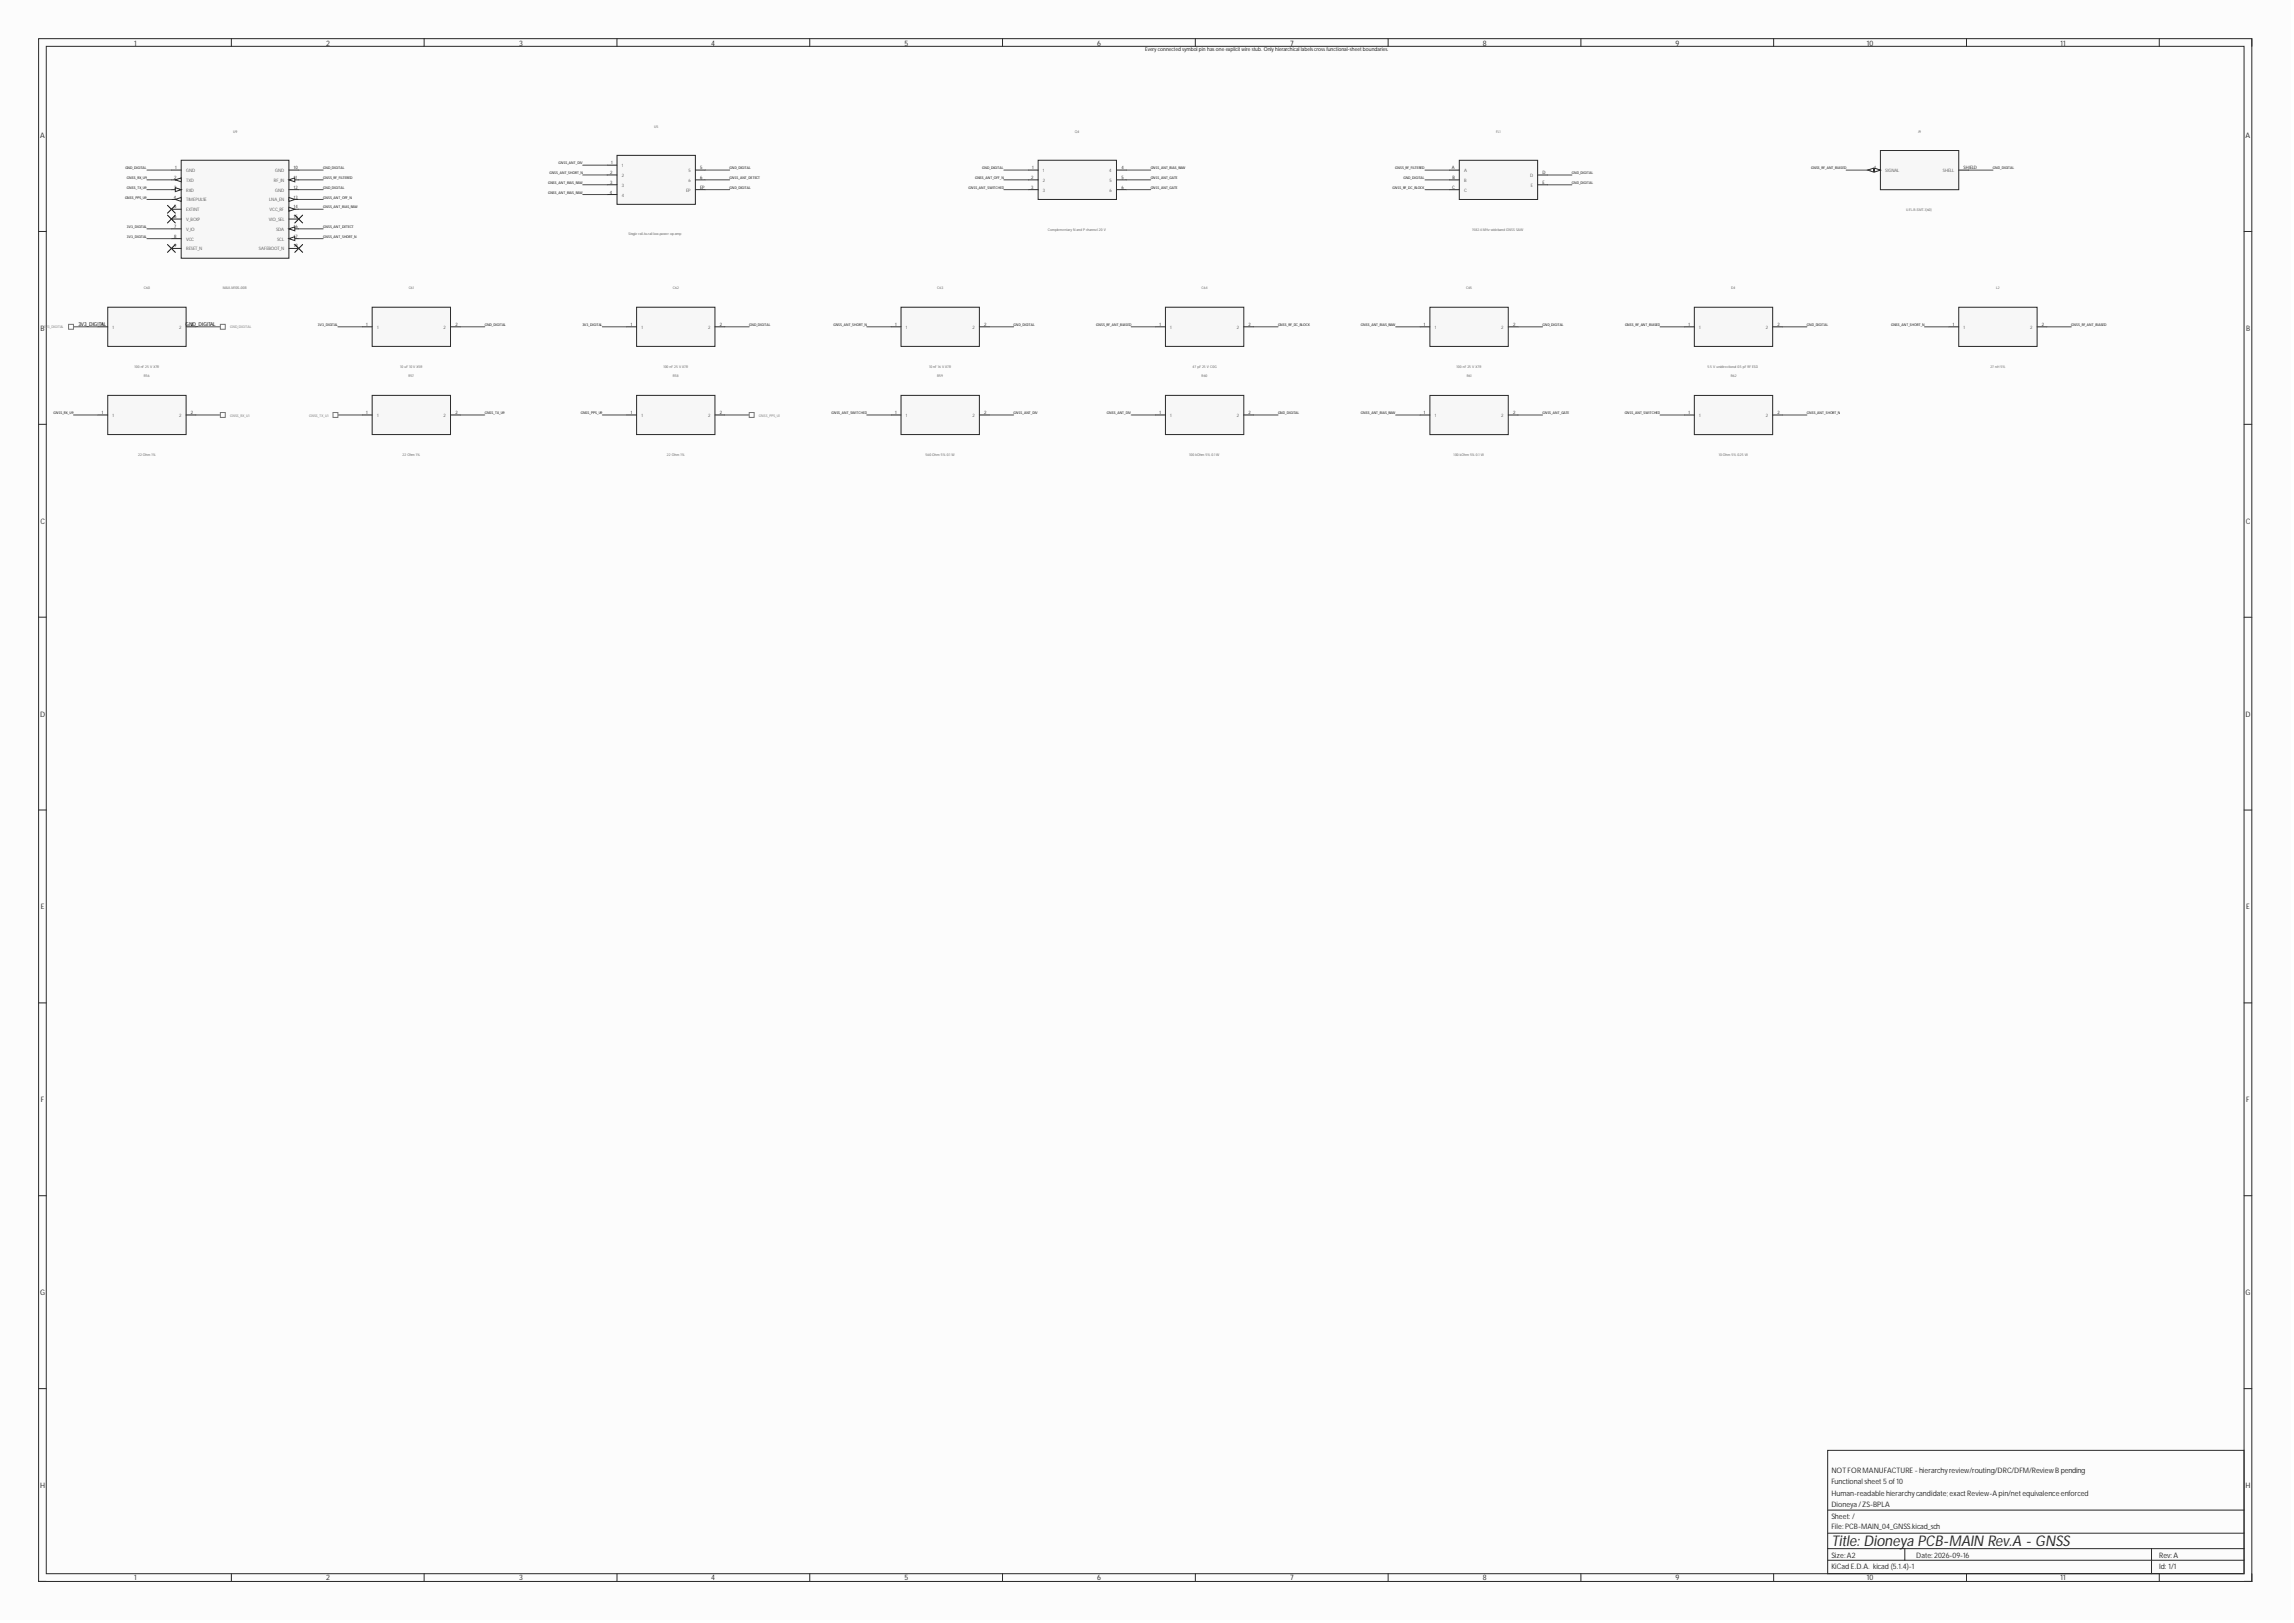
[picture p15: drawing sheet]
<svg xmlns="http://www.w3.org/2000/svg" width="594mm" height="420mm" viewBox="0 0 594 420" stroke-linecap="round" stroke-linejoin="round" font-family="sans-serif">
<defs><g id="words">
<text font-size="3.9" fill="#282828" x="474" y="400.3">Title: Dioneya PCB-MAIN Rev.A - GNSS</text>
<g font-size="1.9" fill="#282828">
<text x="34.7" y="11.8">1</text>
<text x="84.4" y="11.8">2</text>
<text x="134.3" y="11.8">3</text>
<text x="184.1" y="11.8">4</text>
<text x="234.1" y="11.8">5</text>
<text x="284" y="11.8">6</text>
<text x="333.9" y="11.8">7</text>
<text x="383.8" y="11.8">8</text>
<text x="433.7" y="11.8">9</text>
<text x="483.2" y="11.8">10</text>
<text x="533.3" y="11.8">11</text>
<text x="10.4" y="35.8">A</text>
<text x="581.2" y="35.8">A</text>
<text x="10.5" y="85.7">B</text>
<text x="581.4" y="85.7">B</text>
<text x="10.5" y="135.6">C</text>
<text x="581.3" y="135.6">C</text>
<text x="10.4" y="185.6">D</text>
<text x="581.2" y="185.6">D</text>
<text x="10.6" y="235.4">E</text>
<text x="581.4" y="235.4">E</text>
<text x="10.6" y="285.4">F</text>
<text x="581.4" y="285.4">F</text>
<text x="10.4" y="335.3">G</text>
<text x="581.2" y="335.3">G</text>
<text x="474" y="381.3">NOT FORMANUFACTURE -hierarchyreview/routing/DRC/DFM/ReviewBpending</text>
<text x="10.4" y="385.2">H</text>
<text x="474" y="387.3">Human-readable hierarchycandidate;exactReview-A pin/netequivalenceenforced</text>
<text x="474" y="384.2">Functional sheet5of10</text>
<text x="581.2" y="385.2">H</text>
<text x="474" y="395.9">File:PCB-MAIN_04_GNSS.kicad_sch</text>
<text x="474" y="393.3">Sheet: /</text>
<text x="474" y="390.2">Dioneya/ZS-BPLA</text>
<text x="474" y="406.1">KiCad E.D.A. kicad (5.1.4)-1</text>
<text x="474" y="403.3">Size:A2</text>
<text x="496" y="403.3">Date:2026-09-16</text>
<text x="558.8" y="403.3">Rev:A</text>
<text x="558.8" y="406.1">Id: 1/1</text>
<text x="34.7" y="409.2">1</text>
<text x="84.4" y="409.2">2</text>
<text x="134.3" y="409.2">3</text>
<text x="184.1" y="409.2">4</text>
<text x="234.1" y="409.2">5</text>
<text x="284" y="409.2">6</text>
<text x="333.9" y="409.2">7</text>
<text x="383.8" y="409.2">8</text>
<text x="433.7" y="409.2">9</text>
<text x="483.2" y="409.2">10</text>
<text x="533.3" y="409.2">11</text>
</g>
<text font-size="1.4" fill="#151515" x="296.4" y="13.3">Every connected symbol pin hasone explicit wire stub. Only hierarchical labelscrossfunctional-sheetboundaries.</text>
<g font-size="1.4">
<text x="20.3" y="84.3">3V3_DIGITAL</text>
<text x="48" y="84.3">GND_DIGITAL</text>
</g>
<g font-size="1.2" fill="#282828">
<text x="45.1" y="46.3">2</text>
<text x="45.4" y="43.8">1</text>
<text x="76" y="46.3">11</text>
<text x="76" y="43.8">10</text>
<text x="157.9" y="45">2</text>
<text x="157.9" y="47.6">3</text>
<text x="158.2" y="42.5">1</text>
<text x="181.2" y="43.8">5</text>
<text x="181.2" y="46.3">6</text>
<text x="266.9" y="46.3">2</text>
<text x="267.2" y="43.8">1</text>
<text x="290.2" y="43.8">4</text>
<text x="290.2" y="46.3">5</text>
<text x="375.7" y="43.8">A</text>
<text x="375.9" y="46.3">B</text>
<text x="399.2" y="45">D</text>
<text x="399.2" y="47.6">E</text>
<text x="485.1" y="43.8">1</text>
<text x="508.2" y="43.8">SHIELD</text>
<text x="45" y="51.4">4</text>
<text x="45.1" y="53.9">5</text>
<text x="45.1" y="48.9">3</text>
<text x="76" y="53.9">14</text>
<text x="76" y="51.4">13</text>
<text x="76" y="48.9">12</text>
<text x="157.8" y="50.1">4</text>
<text x="181.2" y="48.9">EP</text>
<text x="266.9" y="48.9">3</text>
<text x="290.2" y="48.9">6</text>
<text x="375.8" y="48.9">C</text>
<text x="45.1" y="59">7</text>
<text x="45.1" y="56.5">6</text>
<text x="76" y="59">16</text>
<text x="76" y="56.5">15</text>
<text x="45.1" y="64.1">9</text>
<text x="45.1" y="61.5">8</text>
<text x="76" y="61.5">17</text>
<text x="76" y="64.1">18</text>
<text x="26.4" y="84.4">1</text>
<text x="49.4" y="84.4">2</text>
<text x="94.8" y="84.4">1</text>
<text x="117.9" y="84.4">2</text>
<text x="163.2" y="84.4">1</text>
<text x="186.3" y="84.4">2</text>
<text x="231.7" y="84.4">1</text>
<text x="254.7" y="84.4">2</text>
<text x="300.1" y="84.4">1</text>
<text x="323.2" y="84.4">2</text>
<text x="368.5" y="84.4">1</text>
<text x="391.6" y="84.4">2</text>
<text x="437" y="84.4">1</text>
<text x="460" y="84.4">2</text>
<text x="505.4" y="84.4">1</text>
<text x="528.5" y="84.4">2</text>
<text x="26.4" y="107.2">1</text>
<text x="49.4" y="107.2">2</text>
<text x="94.8" y="107.2">1</text>
<text x="117.9" y="107.2">2</text>
<text x="163.2" y="107.2">1</text>
<text x="186.3" y="107.2">2</text>
<text x="231.7" y="107.2">1</text>
<text x="254.7" y="107.2">2</text>
<text x="300.1" y="107.2">1</text>
<text x="323.2" y="107.2">2</text>
<text x="368.5" y="107.2">1</text>
<text x="391.6" y="107.2">2</text>
<text x="437" y="107.2">1</text>
<text x="460" y="107.2">2</text>
</g>
<g font-size="1.2" fill="#5d5d5d">
<text x="48.2" y="47.1">TXD</text>
<text x="48.2" y="44.5">GND</text>
<text x="70.9" y="47.1">RF_IN</text>
<text x="71.2" y="44.5">GND</text>
<text x="161" y="43.3">1</text>
<text x="161" y="45.8">2</text>
<text x="178.2" y="44.5">5</text>
<text x="178.2" y="47.1">6</text>
<text x="269.9" y="44.5">1</text>
<text x="269.9" y="47.1">2</text>
<text x="287.1" y="44.5">4</text>
<text x="287.2" y="47.1">5</text>
<text x="378.9" y="44.5">A</text>
<text x="378.9" y="47.1">B</text>
<text x="396" y="45.8">D</text>
<text x="487.9" y="44.5">SIGNAL</text>
<text x="502.8" y="44.5">SHELL</text>
<text x="48.2" y="52.2">TIMEPULSE</text>
<text x="48.2" y="49.6">RXD</text>
<text x="69.7" y="52.2">LNA_EN</text>
<text x="71.2" y="49.6">GND</text>
<text x="161" y="48.3">3</text>
<text x="161" y="50.9">4</text>
<text x="177.6" y="49.6">EP</text>
<text x="269.9" y="49.6">3</text>
<text x="287.2" y="49.6">6</text>
<text x="378.9" y="49.6">C</text>
<text x="396.2" y="48.3">E</text>
<text x="48.2" y="59.8">V_IO</text>
<text x="48.2" y="57.2">V_BCKP</text>
<text x="48.2" y="54.7">EXTINT</text>
<text x="69.6" y="57.2">VIO_SEL</text>
<text x="69.8" y="54.7">VCC_RF</text>
<text x="71.5" y="59.8">SDA</text>
<text x="48.2" y="64.8">RESET_N</text>
<text x="48.2" y="62.3">VCC</text>
<text x="67" y="64.8">SAFEBOOT_N</text>
<text x="71.7" y="62.3">SCL</text>
<text x="29.1" y="85.1">1</text>
<text x="46.4" y="85.1">2</text>
<text x="97.6" y="85.1">1</text>
<text x="114.8" y="85.1">2</text>
<text x="166" y="85.1">1</text>
<text x="183.3" y="85.1">2</text>
<text x="234.5" y="85.1">1</text>
<text x="251.7" y="85.1">2</text>
<text x="302.9" y="85.1">1</text>
<text x="320.1" y="85.1">2</text>
<text x="371.3" y="85.1">1</text>
<text x="388.6" y="85.1">2</text>
<text x="439.8" y="85.1">1</text>
<text x="457" y="85.1">2</text>
<text x="508.2" y="85.1">1</text>
<text x="525.4" y="85.1">2</text>
<text x="29.1" y="107.9">1</text>
<text x="46.4" y="107.9">2</text>
<text x="97.6" y="107.9">1</text>
<text x="114.8" y="107.9">2</text>
<text x="166" y="107.9">1</text>
<text x="183.3" y="107.9">2</text>
<text x="234.5" y="107.9">1</text>
<text x="251.7" y="107.9">2</text>
<text x="302.9" y="107.9">1</text>
<text x="320.1" y="107.9">2</text>
<text x="371.3" y="107.9">1</text>
<text x="388.6" y="107.9">2</text>
<text x="439.8" y="107.9">1</text>
<text x="457" y="107.9">2</text>
</g>
<g font-size=".9" fill="#5d5d5d">
<text x="60.3" y="34.3">U9</text>
<text x="169.3" y="33">U5</text>
<text x="278.2" y="34.3">Q4</text>
<text x="387.2" y="34.3">FL1</text>
<text x="496.5" y="34.3">J9</text>
<text x="271.2" y="59.7">Complementary N and P channel 20 V</text>
<text x="381" y="59.7">1582.4 MHz wideband GNSS SAW</text>
<text x="493.3" y="54.6">U.FL-R-SMT-1(60)</text>
<text x="162.6" y="60.9">Single rail-to-rail low-power op amp</text>
<text x="37.3" y="74.9">C60</text>
<text x="57.7" y="74.9">MAX-M10S-00B</text>
<text x="105.8" y="74.9">C61</text>
<text x="174.1" y="74.9">C62</text>
<text x="242.6" y="74.9">C63</text>
<text x="311" y="74.9">C64</text>
<text x="379.4" y="74.9">C65</text>
<text x="448" y="74.9">D4</text>
<text x="516.7" y="74.9">L2</text>
<text x="34.8" y="95.2">100 nF 25 V X7R</text>
<text x="103.6" y="95.2">10 uF 10 V X5R</text>
<text x="171.7" y="95.2">100 nF 25 V X7R</text>
<text x="240.5" y="95.2">10 nF 16 V X7R</text>
<text x="308.6" y="95.2">47 pF 25 V C0G</text>
<text x="377" y="95.2">100 nF 25 V X7R</text>
<text x="442" y="95.2">5.5 V unidirectional 0.5 pF RF ESD</text>
<text x="515.1" y="95.2">27 nH 5%</text>
<text x="37.3" y="97.7">R56</text>
<text x="105.7" y="97.7">R57</text>
<text x="174.1" y="97.7">R58</text>
<text x="242.6" y="97.7">R59</text>
<text x="311" y="97.7">R60</text>
<text x="379.6" y="97.7">R61</text>
<text x="448" y="97.7">R62</text>
<text x="35.7" y="118">22 Ohm 1%</text>
<text x="104.2" y="118">22 Ohm 1%</text>
<text x="172.6" y="118">22 Ohm 1%</text>
<text x="239.5" y="118">560Ohm 5% 0.1 W</text>
<text x="307.8" y="118">100 kOhm 5% 0.1 W</text>
<text x="376.2" y="118">100 kOhm 5% 0.1 W</text>
<text x="444.8" y="118">10Ohm 5% 0.25 W</text>
</g>
<g font-size=".9">
<text x="32.4" y="43.8">GND_DIGITAL</text>
<text x="32.9" y="46.3">GNSS_RX_U9</text>
<text x="83.6" y="43.8">GND_DIGITAL</text>
<text x="83.6" y="46.3">GNSS_RF_FILTERED</text>
<text x="141.9" y="47.6">GNSS_ANT_BIAS_RAW</text>
<text x="142.2" y="45">GNSS_ANT_SHORT_N</text>
<text x="144.6" y="42.5">GNSS_ANT_DIV</text>
<text x="188.8" y="43.8">GND_DIGITAL</text>
<text x="188.8" y="46.3">GNSS_ANT_DETECT</text>
<text x="252.4" y="46.3">GNSS_ANT_OFF_N</text>
<text x="254.2" y="43.8">GND_DIGITAL</text>
<text x="297.8" y="43.8">GNSS_ANT_BIAS_RAW</text>
<text x="297.8" y="46.3">GNSS_ANT_GATE</text>
<text x="361.1" y="43.8">GNSS_RF_FILTERED</text>
<text x="363.2" y="46.3">GND_DIGITAL</text>
<text x="406.8" y="45">GND_DIGITAL</text>
<text x="406.8" y="47.6">GND_DIGITAL</text>
<text x="468.7" y="43.8">GNSS_RF_ANT_BIASED</text>
<text x="515.8" y="43.8">GND_DIGITAL</text>
<text x="32.4" y="51.4">GNSS_PPS_U9</text>
<text x="32.9" y="48.9">GNSS_TX_U9</text>
<text x="83.6" y="48.9">GND_DIGITAL</text>
<text x="83.6" y="51.4">GNSS_ANT_OFF_N</text>
<text x="83.6" y="53.9">GNSS_ANT_BIAS_RAW</text>
<text x="141.9" y="50.1">GNSS_ANT_BIAS_RAW</text>
<text x="188.8" y="48.9">GND_DIGITAL</text>
<text x="250.7" y="48.9">GNSS_ANT_SWITCHED</text>
<text x="297.8" y="48.9">GNSS_ANT_GATE</text>
<text x="360.4" y="48.9">GNSS_RF_DC_BLOCK</text>
<text x="32.9" y="59">3V3_DIGITAL</text>
<text x="83.6" y="59">GNSS_ANT_DETECT</text>
<text x="32.9" y="61.5">3V3_DIGITAL</text>
<text x="83.6" y="61.5">GNSS_ANT_SHORT_N</text>
<text x="82.3" y="84.4">3V3_DIGITAL</text>
<text x="125.5" y="84.4">GND_DIGITAL</text>
<text x="150.7" y="84.4">3V3_DIGITAL</text>
<text x="193.9" y="84.4">GND_DIGITAL</text>
<text x="215.7" y="84.4">GNSS_ANT_SHORT_N</text>
<text x="262.3" y="84.4">GND_DIGITAL</text>
<text x="283.7" y="84.4">GNSS_RF_ANT_BIASED</text>
<text x="330.8" y="84.4">GNSS_RF_DC_BLOCK</text>
<text x="352.2" y="84.4">GNSS_ANT_BIAS_RAW</text>
<text x="399.2" y="84.4">GND_DIGITAL</text>
<text x="420.6" y="84.4">GNSS_RF_ANT_BIASED</text>
<text x="467.6" y="84.4">GND_DIGITAL</text>
<text x="489.4" y="84.4">GNSS_ANT_SHORT_N</text>
<text x="536.1" y="84.4">GNSS_RF_ANT_BIASED</text>
<text x="13.9" y="107.2">GNSS_RX_U9</text>
<text x="125.5" y="107.2">GNSS_TX_U9</text>
<text x="150.3" y="107.2">GNSS_PPS_U9</text>
<text x="215.2" y="107.2">GNSS_ANT_SWITCHED</text>
<text x="262.3" y="107.2">GNSS_ANT_DIV</text>
<text x="286.5" y="107.2">GNSS_ANT_DIV</text>
<text x="330.8" y="107.2">GND_DIGITAL</text>
<text x="352.2" y="107.2">GNSS_ANT_BIAS_RAW</text>
<text x="399.2" y="107.2">GNSS_ANT_GATE</text>
<text x="420.5" y="107.2">GNSS_ANT_SWITCHED</text>
<text x="467.6" y="107.2">GNSS_ANT_SHORT_N</text>
</g>
<g font-size=".9" fill="#767676">
<text x="11.3" y="85">3V3_DIGITAL</text>
<text x="59.6" y="85">GND_DIGITAL</text>
<text x="59.6" y="107.9">GNSS_RX_U1</text>
<text x="80" y="107.9">GNSS_TX_U1</text>
<text x="196.4" y="107.9">GNSS_PPS_U1</text>
</g>
</g></defs>
<g fill="#fcfcfc">
<path d="M0 0h592.8v419.4h-592.8z" fill-rule="evenodd"/>
<path d="M0 0h592.8v419.4h-592.8z" fill-rule="evenodd"/>
</g>
<g fill="none" stroke="#282828" stroke-width=".26">
<path d="M10 10h572.8v399.4h-572.8zM12 12h568.8v395.4h-568.8zM59.9 10v2M109.8 10v2M159.7 10v2M209.6 10v2M259.5 10v2M309.4 10v2M359.3 10v2M409.2 10v2M459.1 10v2M509 10v2"/>
<path d="M558.9 10v2M582.8 10v2M10 59.9h2M580.8 59.9h2M10 109.8h2M580.8 109.8h2M10 159.8h2M580.8 159.8h2M10 209.7h2M580.8 209.7h2M10 259.6h2M580.8 259.6h2"/>
<path d="M10 309.5h2M580.8 309.5h2M10 359.5h2M580.8 359.5h2M473 375.5h107.8v31.9h-107.8zM473 396.9h107.8M473 390.9h107.8M10 409.4h2M59.9 407.4v2M109.8 407.4v2M159.7 407.4v2M209.6 407.4v2"/>
<path d="M259.5 407.4v2M309.4 407.4v2M359.3 407.4v2M409.2 407.4v2M459.1 407.4v2M473 403.9h107.8M473 400.9h107.8M493 400.9v3M509 407.4v2M556.8 400.9v6.5M558.9 407.4v2M582.8 407.4v2h-2"/>
</g>
<path d="M27.9 79.5h20.3v10.2h-20.3z" fill-rule="evenodd" fill="#f7f7f7"/>
<path d="M27.9 79.5h20.3v10.2h-20.3zM25.4 84.6h2.5M48.2 84.6h2.5" fill="none" stroke="#282828" stroke-width=".26"/>
<path d="M96.3 79.5h20.3v10.2h-20.3z" fill-rule="evenodd" fill="#f7f7f7"/>
<path d="M96.3 79.5h20.3v10.2h-20.3zM93.8 84.6h2.5M116.6 84.6h2.5" fill="none" stroke="#282828" stroke-width=".26"/>
<path d="M164.8 79.5h20.2v10.2h-20.2z" fill-rule="evenodd" fill="#f7f7f7"/>
<path d="M164.8 79.5h20.2v10.2h-20.2zM162.2 84.6h2.6M185 84.6h2.6" fill="none" stroke="#282828" stroke-width=".26"/>
<path d="M233.2 79.5h20.3v10.2h-20.3z" fill-rule="evenodd" fill="#f7f7f7"/>
<path d="M233.2 79.5h20.3v10.2h-20.3zM230.7 84.6h2.5M253.5 84.6h2.5" fill="none" stroke="#282828" stroke-width=".26"/>
<path d="M301.6 79.5h20.3v10.2h-20.3z" fill-rule="evenodd" fill="#f7f7f7"/>
<path d="M301.6 79.5h20.3v10.2h-20.3zM299.1 84.6h2.5M321.9 84.6h2.5" fill="none" stroke="#282828" stroke-width=".26"/>
<path d="M370.1 79.5h20.3v10.2h-20.3z" fill-rule="evenodd" fill="#f7f7f7"/>
<path d="M370.1 79.5h20.3v10.2h-20.3zM367.5 84.6h2.6M390.4 84.6h2.5" fill="none" stroke="#282828" stroke-width=".26"/>
<path d="M438.5 79.5h20.3v10.2h-20.3z" fill-rule="evenodd" fill="#f7f7f7"/>
<path d="M438.5 79.5h20.3v10.2h-20.3zM436 84.6h2.5M458.8 84.6h2.5" fill="none" stroke="#282828" stroke-width=".26"/>
<path d="M377.7 41.5h20.3v10.1h-20.3z" fill-rule="evenodd" fill="#f7f7f7"/>
<path d="M375.2 44h2.5M375.2 46.6h2.5M375.2 49.1h2.5M377.7 41.5h20.3v10.1h-20.3zM398 45.3h2.5M398 47.8h2.5" fill="none" stroke="#282828" stroke-width=".26"/>
<path d="M486.7 39h20.3v10.1h-20.3z" fill-rule="evenodd" fill="#f7f7f7"/>
<path d="M486.7 39h20.3v10.1h-20.3zM484.1 44h2.6" fill="none" stroke="#282828" stroke-width=".26"/>
<path d="M485.2 43.5l1.5 .5-1.5 .5z" fill="#fbfbfb"/>
<path d="M485.2 43.5l1.5 .5-1.5 .5z" fill="none" stroke="#282828" stroke-width=".26"/>
<path d="M483.4 44l1.5-.5v1z" fill="#fbfbfb"/>
<path d="M483.4 44l1.5-.5v1zM507 44h2.5" fill="none" stroke="#282828" stroke-width=".26"/>
<path d="M507 79.5h20.2v10.2h-20.2z" fill-rule="evenodd" fill="#f7f7f7"/>
<path d="M507 79.5h20.2v10.2h-20.2zM504.4 84.6h2.6M527.2 84.6h2.6" fill="none" stroke="#282828" stroke-width=".26"/>
<path d="M268.7 41.5h20.3v10.1h-20.3z" fill-rule="evenodd" fill="#f7f7f7"/>
<path d="M266.2 44h2.5M266.2 46.6h2.5M266.2 49.1h2.5M268.7 41.5h20.3v10.1h-20.3zM289 44h2.5M289 46.6h2.5M289 49.1h2.5" fill="none" stroke="#282828" stroke-width=".26"/>
<path d="M27.9 102.4h20.3v10.1h-20.3z" fill-rule="evenodd" fill="#f7f7f7"/>
<path d="M25.4 107.4h2.5M27.9 102.4h20.3v10.1h-20.3zM48.2 107.4h2.5" fill="none" stroke="#282828" stroke-width=".26"/>
<path d="M96.3 102.4h20.3v10.1h-20.3z" fill-rule="evenodd" fill="#f7f7f7"/>
<path d="M93.8 107.4h2.5M96.3 102.4h20.3v10.1h-20.3zM116.6 107.4h2.5" fill="none" stroke="#282828" stroke-width=".26"/>
<path d="M164.8 102.4h20.2v10.1h-20.2z" fill-rule="evenodd" fill="#f7f7f7"/>
<path d="M162.2 107.4h2.6M164.8 102.4h20.2v10.1h-20.2zM185 107.4h2.6" fill="none" stroke="#282828" stroke-width=".26"/>
<path d="M233.2 102.4h20.3v10.1h-20.3z" fill-rule="evenodd" fill="#f7f7f7"/>
<path d="M230.7 107.4h2.5M233.2 102.4h20.3v10.1h-20.3zM253.5 107.4h2.5" fill="none" stroke="#282828" stroke-width=".26"/>
<path d="M301.6 102.4h20.3v10.1h-20.3z" fill-rule="evenodd" fill="#f7f7f7"/>
<path d="M299.1 107.4h2.5M301.6 102.4h20.3v10.1h-20.3zM321.9 107.4h2.5" fill="none" stroke="#282828" stroke-width=".26"/>
<path d="M370.1 102.4h20.3v10.1h-20.3z" fill-rule="evenodd" fill="#f7f7f7"/>
<path d="M367.5 107.4h2.6M370.1 102.4h20.3v10.1h-20.3zM390.4 107.4h2.5" fill="none" stroke="#282828" stroke-width=".26"/>
<path d="M438.5 102.4h20.3v10.1h-20.3z" fill-rule="evenodd" fill="#f7f7f7"/>
<path d="M436 107.4h2.5M438.5 102.4h20.3v10.1h-20.3zM458.8 107.4h2.5" fill="none" stroke="#282828" stroke-width=".26"/>
<path d="M159.7 40.2h20.3v12.7h-20.3z" fill-rule="evenodd" fill="#f7f7f7"/>
<path d="M157.2 42.8h2.5M157.2 45.3h2.5M157.2 47.8h2.5M157.2 50.4h2.5M159.7 40.2h20.3v12.7h-20.3zM180 44h2.5M180 46.6h2.5M180 49.1h2.5" fill="none" stroke="#282828" stroke-width=".26"/>
<path d="M46.9 41.5h27.9v25.3h-27.9z" fill-rule="evenodd" fill="#f7f7f7"/>
<path d="M46.9 41.5h27.9v25.3h-27.9zM74.8 59.2h2.5" fill="none" stroke="#282828" stroke-width=".26"/>
<path d="M74.8 59.2l1.5-.5v1z" fill="#fbfbfb"/>
<path d="M74.8 59.2l1.5-.5v1zM74.8 56.7h2.5M74.8 54.2h2.5" fill="none" stroke="#282828" stroke-width=".26"/>
<path d="M74.8 53.7l1.5 .5-1.5 .5z" fill="#fbfbfb"/>
<path d="M74.8 53.7l1.5 .5-1.5 .5zM74.8 51.6h2.5" fill="none" stroke="#282828" stroke-width=".26"/>
<path d="M74.8 51.1l1.5 .5-1.5 .5z" fill="#fbfbfb"/>
<path d="M74.8 51.1l1.5 .5-1.5 .5zM74.8 49.1h2.5M74.8 46.6h2.5" fill="none" stroke="#282828" stroke-width=".26"/>
<path d="M74.8 46.6l1.5-.5v1z" fill="#fbfbfb"/>
<path d="M74.8 46.6l1.5-.5v1zM74.8 44h2.5M74.8 61.8h2.5" fill="none" stroke="#282828" stroke-width=".26"/>
<path d="M74.8 61.8l1.5-.5v1z" fill="#fbfbfb"/>
<path d="M44.4 59.2h2.5M44.4 56.7h2.5M44.4 54.2h2.5M44.4 51.6h2.5M44.4 64.3h2.5M74.8 61.8l1.5-.5v1z" fill="none" stroke="#282828" stroke-width=".26"/>
<path d="M45.4 51.6l1.5-.5v1z" fill="#fbfbfb"/>
<path d="M44.4 49.1h2.5M45.4 51.6l1.5-.5v1z" fill="none" stroke="#282828" stroke-width=".26"/>
<path d="M45.4 48.6l1.5 .5-1.5 .5z" fill="#fbfbfb"/>
<path d="M44.4 46.6h2.5M45.4 48.6l1.5 .5-1.5 .5z" fill="none" stroke="#282828" stroke-width=".26"/>
<path d="M45.4 46.6l1.5-.5v1z" fill="#fbfbfb"/>
<path d="M44.4 44h2.5M45.4 46.6l1.5-.5v1zM44.4 61.8h2.5M74.8 64.3h2.5" fill="none" stroke="#282828" stroke-width=".26"/>
<g fill="none" stroke="#4e4e4e" stroke-width=".26">
<path d="M38 46.6h6.4M38 49.1h6.4M38 44h6.4M38 51.6h6.4M38 59.2h6.4M77.3 46.6h6.3M77.3 49.1h6.3M77.3 44h6.3M77.3 51.6h6.3M77.3 59.2h6.3M77.3 54.2h6.3M150.8 45.3h6.4"/>
<path d="M150.8 47.8h6.4M150.8 42.8h6.4M150.8 50.4h6.4M182.5 46.6h6.3M182.5 49.1h6.3M182.5 44h6.3M259.8 46.6h6.4M259.8 49.1h6.4M259.8 44h6.4M291.5 46.6h6.3M291.5 49.1h6.3M291.5 44h6.3"/>
<path d="M368.8 44h6.4M368.8 46.6h6.4M368.8 49.1h6.4M400.5 45.3h6.3M400.5 47.8h6.3M477.8 44h6.3M509.5 44h6.3M38 61.8h6.4M77.3 61.8h6.3M19 84.6h6.4M50.7 84.6h6.3M87.5 84.6h6.3"/>
<path d="M119.1 84.6h6.4M155.9 84.6h6.3M187.6 84.6h6.3M224.3 84.6h6.4M256 84.6h6.3M292.8 84.6h6.3M324.4 84.6h6.4M361.2 84.6h6.3M392.9 84.6h6.3M429.6 84.6h6.4M461.3 84.6h6.4M498.1 84.6h6.3"/>
<path d="M529.8 84.6h6.3M19 107.4h6.4M50.7 107.4h6.3M87.5 107.4h6.3M119.1 107.4h6.4M155.9 107.4h6.3M187.6 107.4h6.3M224.3 107.4h6.4M256 107.4h6.3M292.8 107.4h6.3M324.4 107.4h6.4M361.2 107.4h6.3"/>
<path d="M392.9 107.4h6.3M429.6 107.4h6.4M461.3 107.4h6.4"/>
</g>
<path d="M17.7 84h1.3v1.2h-1.3z" fill-rule="evenodd" fill="#fefefe"/>
<path d="M17.7 84h1.3v1.2h-1.3z" fill="none" stroke="#767676" stroke-width=".26"/>
<path d="M57 84h1.3v1.2h-1.3z" fill-rule="evenodd" fill="#fefefe"/>
<path d="M57 84h1.3v1.2h-1.3z" fill="none" stroke="#767676" stroke-width=".26"/>
<path d="M57 106.8h1.3v1.3h-1.3z" fill-rule="evenodd" fill="#fefefe"/>
<path d="M57 106.8h1.3v1.3h-1.3z" fill="none" stroke="#767676" stroke-width=".26"/>
<path d="M86.2 106.8h1.3v1.3h-1.3z" fill-rule="evenodd" fill="#fefefe"/>
<path d="M86.2 106.8h1.3v1.3h-1.3z" fill="none" stroke="#767676" stroke-width=".26"/>
<path d="M193.9 106.8h1.3v1.3h-1.3z" fill-rule="evenodd" fill="#fefefe"/>
<path d="M193.9 106.8h1.3v1.3h-1.3z" fill="none" stroke="#767676" stroke-width=".26"/>
<path d="M43.3 53.2l2.1 2M43.3 55.7l2.1 2M45.4 53.2l-2.1 2M45.4 55.7l-2.1 2M76.3 55.7l2 2M78.3 55.7l-2 2M43.3 63.3l2.1 2M45.4 63.3l-2.1 2M76.3 63.3l2 2M78.3 63.3l-2 2" fill="none" stroke="#0f0f0f" stroke-width=".26"/>
<use href="#words"/>
</svg>
